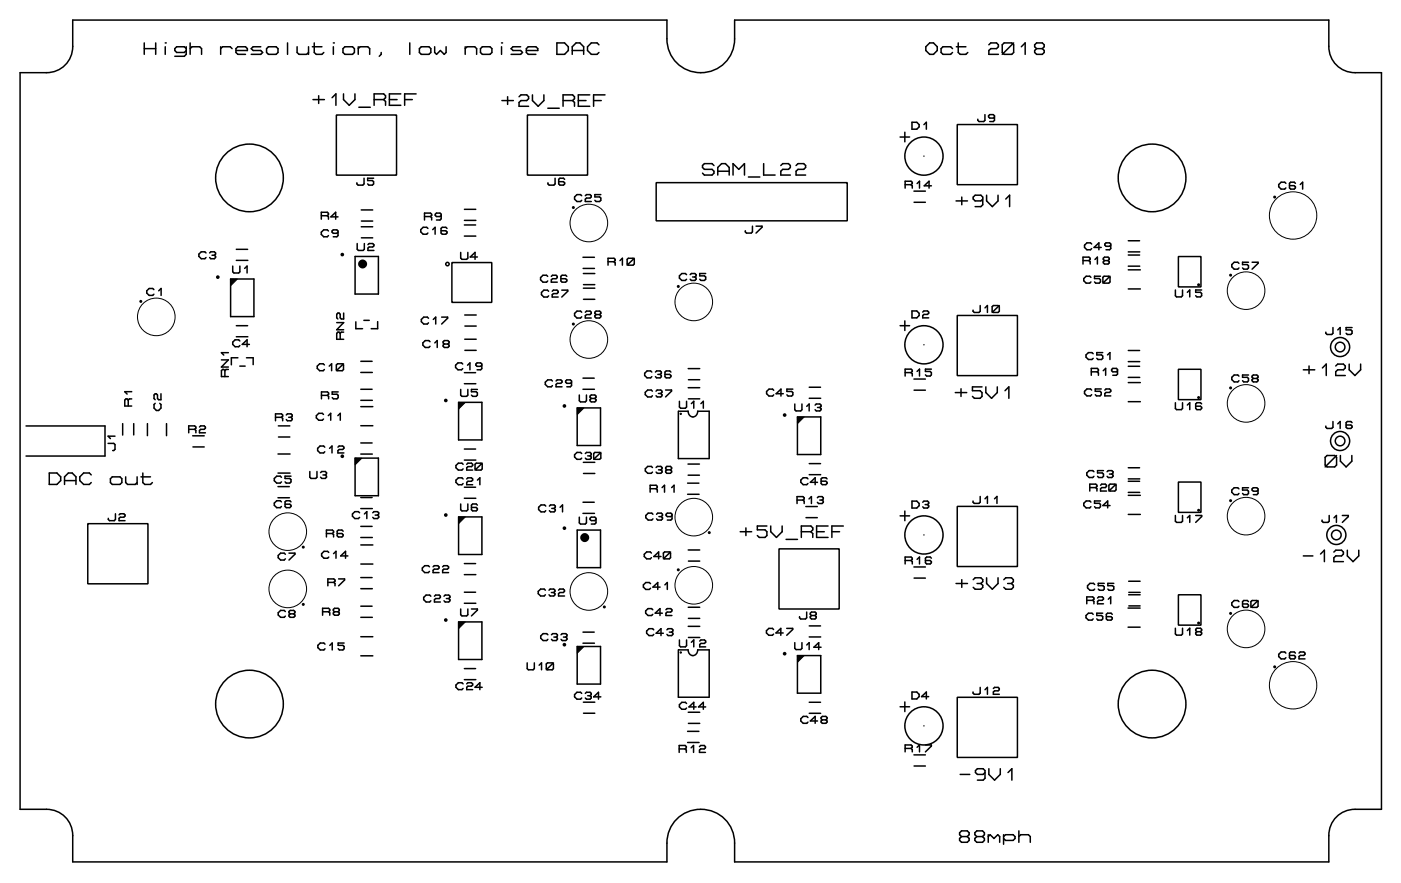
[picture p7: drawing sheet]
<svg xmlns="http://www.w3.org/2000/svg" width="186mm" height="117mm" viewBox="0 0 186 117" stroke-linecap="round" stroke-linejoin="round" font-family="sans-serif">
<g fill="none" stroke="#000" stroke-width=".2">
<path d="M2.7 9.7h3.5a3.5 3.5 0 0 0 3.5-3.5v-3.5h79v2.5a4.5 4.5 0 0 0 4.5 4.5 4.5 4.5 0 0 0 4.5-4.5v-2.5h79v3.5a3.5 3.5 0 0 0 3.5 3.5h3.5v98h-3.5a3.5 3.5 0 0 0-3.5 3.5v3.5h-79v-2.5a4.5 4.5 0 0 0-4.5-4.5 4.5 4.5 0 0 0-4.5 4.5v2.5h-79v-3.5a3.5 3.5 0 0 0-3.5-3.5h-3.5zM19.2 5.7v1.5M19.2 6.5h1.5M20.7 5.7v1.5M22 5.7h.1M22 6.2v1M24.8 6.5l-.3-.3h-1l-.3 .3v.2l.3 .3h1l.3-.3M24.8 6.2v1l-.3 .3h-1.3M25.3 6.5l.2-.3h1l.3 .3v.7M25.3 5.7v1.5M29.3 6.5l.3-.3h1l.3 .3M29.3 6.2v1"/>
<path d="M31.4 6.7h1.5v-.2l-.3-.3h-1l-.2 .3v.5l.2 .2h1M34.7 6.2h-1.1l-.2 .3 .2 .2h1.1l.2 .3-.2 .2h-1.3M35.7 6.2h1l.3 .3v.5l-.3 .2h-1l-.3-.2v-.5zM38.2 5.7v1.5M39.5 6.2v.8l.2 .2h1.1l.2-.2M41 6.2v1M41.5 6.2h1.3M41.6 13.2h1.5M41.8 5.7v1.3l.2 .2h.8l.2-.2M42.4 12.7v1.1M44.1 13l.6-.5v1.5M44.3 5.7h.1"/>
<path d="M44.3 6.2v1M44.7 15.3h8v8h-8zM45.7 12.5v.7l.7 .8 .8-.8v-.7M45.8 6.2h1.1l.2 .3v.5l-.2 .2h-1.1l-.2-.2v-.5zM47.6 6.5l.3-.3h1l.2 .3v.7M47.6 6.2v1M47.7 14.3h1.5M49.7 13.2h1.3M50.7 7v.2l-.3 .3M51 13.2l.3-.2v-.3l-.3-.2h-1.3v1.5M51 13.2l.3 .3v.5M51.8 13.2h1"/>
<path d="M53.3 12.5h-1.5v1.5h1.5M53.8 13.2h1M54.5 5.7v1.5M55.3 12.5h-1.5v1.5M56 6.2h1l.3 .3v.5l-.3 .2h-1l-.2-.2v-.5zM57.8 6.2v.8l.2 .2 .5-.5 .6 .5 .2-.2v-.8M61.8 6.5l.3-.3h1l.3 .3v.7M61.8 6.2v1M64.1 6.2h1l.3 .3v.5l-.3 .2h-1l-.2-.2v-.5zM66.7 5.7h.1M66.7 6.2v1M66.7 13.4h1.5"/>
<path d="M67.5 12.9v1M69 12.9l.3-.3h.7l.3 .3v.2l-.3 .3h-.7l-.3 .2v.5h1.3M69.2 6.2h-1l-.3 .3 .3 .2h1l.3 .3-.3 .2h-1.3M70 6.7h1.5v-.2l-.3-.3h-1l-.2 .3v.5l.2 .2h1M70.1 15.3h8v8h-8zM70.8 12.6v.8l.7 .7 .8-.7v-.8M72.8 14.4h1.5M74 5.7h1.1l.5 .5v.5l-.5 .5h-1.1zM74.9 13.4h1.2M76.1 6.7h1.5M76.1 7.2v-1l.5-.5h.5l.5 .5v1M76.1 13.4l.3-.3v-.2l-.3-.3h-1.2v1.5"/>
<path d="M76.1 13.4l.3 .2v.5M76.9 13.4h1M78.4 12.6h-1.5v1.5h1.5M78.9 13.4h1M79.6 6l-.2-.3h-.8l-.5 .5v.5l.5 .5h.8l.2-.2M80.4 12.6h-1.5v1.5M119.7 18.2h1.2M120.3 17.6v1.3M121.2 16.3h.7l.3 .3v.3l-.3 .3h-.7zM122.8 16.6l.4-.3v.9M123.1 6.2l.5-.5h.5l.5 .5v.5l-.5 .5h-.5l-.5-.5zM126.6 6.5l-.2-.3h-1l-.3 .3v.5l.3 .2h1l.2-.2"/>
<path d="M127.1 6.2h1.3M127.3 16.6h8v8h-8zM127.4 5.7v1.3l.3 .2h.7l.3-.2M130.9 15.2v.8l-.1 .2h-.6l-.2-.2v-.1M131.5 6l.2-.3h.8l.2 .3v.2l-.2 .3h-.8l-.2 .2v.5h1.2M132.2 15.6l-.1 .1h-.5l-.2-.1v-.2l.2-.2h.5l.1 .2v.6l-.1 .2h-.5M133.2 6l.3-.3h1l.3 .3v1l-.3 .2h-1l-.3-.2zM134.8 5.7l-1.6 1.5M135.8 6.2l.5-.5v1.5M137.8 6.5h.8M137.8 6.5l-.2 .2v.3l.2 .2h.8l.2-.2v-.3l-.2-.2M137.8 6.5l-.2-.3v-.2l.2-.3h.8l.2 .3v.2l-.2 .3"/>
<path d="M20.5 38.5l-.2-.1h-.5l-.3 .3v.3l.3 .3h.5l.2-.2M21.1 38.7l.3-.3v.9M27.4 33.6l-.2-.1h-.4l-.4 .3v.3l.4 .3h.4l.2-.1M27.9 33.6l.1-.1h.5l.2 .1v.2l-.2 .2M28.2 34h.3M28.5 34l.2 .1v.2l-.2 .1h-.5l-.1-.1M30.7 37.1h3.1v5h-3.1zM30.9 35.4v.8l.2 .1h.6l.2-.1v-.8M31.4 34.6h1.5M31.4 33.2h1.5M32.5 35.7l.3-.3v.9M42.7 28.7h.8"/>
<path d="M43.5 28.7l.2-.2v-.1l-.2-.2h-.8v1M43.5 28.7l.2 .1v.4M43.7 30.7l-.2-.1h-.5l-.3 .3v.3l.3 .3h.5l.2-.2M44.9 30.9l-.1 .1h-.5l-.2-.1v-.2l.2-.1h.5l.1 .1v.6l-.1 .2h-.5M44.9 28.8h-.9l.6-.6v1M47.2 34.1h3.1v5h-3.1zM47.5 32.4v.8l.1 .1h.7l.1-.1v-.8M48 30.2h1.5M48 27.9h1.5M48 31.6h1.5M48 29.4h1.5M48.4 23.7v.8l-.2 .1h-.6l-.2-.1v-.2"/>
<path d="M48.9 32.5l.2-.1h.4l.2 .1v.2l-.2 .2h-.4l-.2 .1v.3h.8M49.7 23.7h-.8v.3h.6l.2 .2v.3l-.2 .1h-.5l-.1-.1M56.4 28.8h.8M56.9 30.4l-.2-.2h-.4l-.4 .3v.3l.4 .4h.4l.2-.2M57.2 28.8l.2-.1v-.2l-.2-.2h-.8v1M57.2 28.8l.2 .2v.3M57.5 30.5l.3-.3v1M58.7 28.7l-.2 .1h-.5l-.1-.1v-.2l.1-.2h.5l.2 .2v.6l-.2 .2h-.5M59.4 30.4l-.1-.2h-.5l-.2 .2v.6l.2 .2h.5l.1-.2v-.2l-.1-.1h-.7M60.1 34.9h5.3v5.3h-5.3zM61.2 33.6v.7l.2 .2h.6l.2-.2v-.7M61.7 31.4h1.6"/>
<path d="M61.7 29.9h1.5M61.7 29.3h1.6M61.7 27.8h1.5M63.5 34.2h-1l.7-.6v.9M72.8 36.8l-.1-.2h-.5l-.3 .3v.3l.3 .3h.5l.1-.1M72.9 38.7l-.1-.1h-.5l-.3 .3v.3l.3 .3h.5l.1-.1M73.3 36.8l.2-.2h.4l.2 .2v.1l-.2 .2h-.4l-.2 .1v.3h.8M73.4 38.7l.2-.1h.4l.2 .1v.2l-.2 .2h-.4l-.2 .1v.3h.8M73.8 23.7v.8l-.2 .1h-.6l-.2-.1v-.2M74.7 38.6h.8v.1l-.8 .8M75.1 23.9l-.2-.2h-.5l-.1 .2v.6l.1 .1h.5l.2-.1v-.2l-.2-.1h-.6M75.4 36.8l-.2-.2h-.5l-.1 .2v.6l.1 .1h.5l.2-.1v-.2l-.2-.1h-.6"/>
<path d="M77.3 26l-.1-.1h-.5l-.3 .3v.3l.3 .3h.5l.1-.2M77.5 34.2h1.5M77.5 35.7h1.5M77.6 36.4h1.5M77.6 38.3h1.5M77.6 37.9h1.5M77.6 39.8h1.5M77.8 26l.2-.1h.4l.2 .1v.2l-.2 .1h-.4l-.2 .2v.3h.8M79.9 25.9h-.8v.3h.6l.2 .1v.3l-.2 .2h-.5l-.1-.2M80.8 34.8h.8M81.6 34.8l.2-.1v-.2l-.2-.1h-.8v.9M81.6 34.8l.2 .2v.3"/>
<path d="M82.4 34.7l.3-.3v.9M83.4 34.5l.1-.1h.7l.1 .1v.6l-.1 .2h-.7l-.1-.2zM84.3 34.4l-.9 .9M87.2 24.3h25.4v5.1h-25.4zM91.3 36.5l-.2-.1h-.5l-.3 .3v.3l.3 .3h.5l.2-.2M91.8 36.5l.1-.1h.5l.1 .1v.2l-.1 .1M92.1 36.8h.3M92.4 36.8l.1 .2v.1l-.1 .2h-.5l-.1-.2M93.8 36.4h-.8v.3h.7l.1 .1v.3l-.1 .2h-.5l-.2-.2M94.9 22l-.2-.2h-1.1l-.2 .2v.3l.2 .2h1.1l.2 .3v.2l-.2 .3h-1.1l-.2-.3M95.4 23.3v-1l.5-.5h.5l.5 .5v1M95.4 22.8h1.5"/>
<path d="M97.5 23.3v-1.5l.7 .7 .8-.7v1.5M99.5 23.5h1.5M100 30.1v.7l-.1 .2h-.7l-.1-.2v-.1M100.5 30.1h.8v.1l-.8 .8M101.5 21.8v1.5h1.5M103.8 22l.3-.2h.7l.3 .2v.3l-.3 .2h-.7l-.3 .3v.5h1.3M105.8 22l.3-.2h.8l.2 .2v.3l-.2 .2h-.8l-.3 .3v.5h1.3M120.3 24.6h.8M121.1 24.6l.2-.2v-.1l-.2-.2h-.8v.9M121.1 24.6l.2 .1v.3M121.5 25.4h1.5M121.5 26.9h1.5"/>
<path d="M121.9 24.4l.3-.3v.9M122.8 20.8h.1M123.8 24.7h-.9l.6-.6v.9M127.1 26.7h1.5M127.9 26.2v1M130.7 26.5l-.3 .2h-.8l-.2-.2v-.3l.2-.2h.8l.3 .2v1l-.3 .3h-.8M131.2 26v.7l.7 .8 .8-.8v-.7M133.7 26.5l.5-.5v1.5M144 34.7h.8M144.8 34.7l.1-.2v-.1l-.1-.2h-.8v.9M144.8 34.7l.1 .1v.3M145 36.9l-.1-.2h-.5l-.3 .4v.3l.3 .3h.5l.1-.2"/>
<path d="M145.1 32.5l-.1-.2h-.5l-.3 .3v.3l.3 .3h.5l.1-.1M145.6 34.5l.3-.3v.9M146.3 36.7h-.8v.4h.6l.2 .1v.3l-.2 .2h-.4l-.2-.2M146.4 32.9h-.9l.6-.6v.9M146.6 36.9l.2-.2h.6l.2 .2v.6l-.2 .2h-.6l-.2-.2zM146.8 34.7l-.1-.2v-.1l.1-.2h.5l.2 .2v.1l-.2 .2M146.8 34.7h.5M146.8 34.7l-.1 .1v.2l.1 .1h.5l.2-.1v-.2l-.2-.1M147.6 36.7l-1 1M147.7 32.6l-.2 .2h-.5l-.1-.2v-.1l.1-.2h.5l.2 .2v.6l-.2 .1h-.5M150 33.5h1.5M150 38.4h1.6"/>
<path d="M150 35.9h1.6M150 35.4h1.5M150 33.9h1.5M150 32h1.5M156.3 38.6v.7l.1 .2h.7l.1-.2v-.7M156.7 34.1h3v4.1h-3zM157.9 38.9l.3-.3v.9M159.8 38.6h-.8v.3h.6l.2 .1v.3l-.2 .2h-.5l-.1-.2M164.7 35l-.1-.1h-.5l-.3 .3v.3l.3 .3h.5l.1-.2M166 34.9h-.8v.3h.6l.2 .1v.3l-.2 .2h-.4l-.2-.2M166.5 34.9h.8v.1l-.8 .8M171 24.4l-.2-.2h-.5l-.3 .3v.3l.3 .4h.5l.2-.2"/>
<path d="M172.2 24.4l-.1-.2h-.5l-.2 .2v.6l.2 .2h.5l.1-.2v-.2l-.1-.1h-.7M172.9 24.5l.3-.3v1M3.5 56.7h10.5v4h-10.5M14.4 59h.7l.2 .1v.7l-.2 .1h-.1M15.3 58h-.9l.3 .3M16.3 56.4v1.5M17 53.2l-.1-.1h-.2l-.1 .1v.8h.9M17 53.2v.8M17.5 52.1h-.9l.3 .3M17.5 53.1h-.3l-.2 .1M17.8 56.4v1.5M19.6 56.4v1.6"/>
<path d="M20.6 53.7l-.1 .1v.5l.3 .3h.3l.3-.3v-.5l-.2-.1M21.4 52.4v.8h-.3l-.2-.2v-.5l-.1-.1h-.2l-.1 .1v.5l.1 .2M22.1 56.4v1.6M25.1 57.1h.8M25.6 58h1.5M25.6 59.5h1.5M25.9 57.1l.1-.1v-.2l-.1-.1h-.8v.9M25.9 57.1l.1 .2v.3M26.5 56.8l.2-.1h.4l.2 .1v.2l-.2 .1h-.4l-.2 .2v.3h.8M29.4 47.9h1l-1 .9h1M29.9 49.3l-.2-.2h-.1l-.2 .2v.8h1M29.9 49.3v.8"/>
<path d="M30.4 49.1h-.4l-.1 .2M30.4 46.9h-1l.3 .3M31.4 44.8h1.5M31.4 43.3h1.5M31.6 47.6h-.8v.9M31.9 48.7h.7M31.9 45.4l-.2-.2h-.4l-.4 .3v.3l.4 .3h.4l.2-.1M32.8 47.6h.9v.9M33.2 45.8h-1l.6-.6v.9M36.6 55.5h.8M37 56.7h1.5M37 58.1h1.5"/>
<path d="M37.4 55.5l.2-.1v-.2l-.2-.1h-.8v.9M37.4 55.5l.2 .2v.3M38.1 55.2l.1-.1h.5l.1 .1v.2l-.1 .1M38.4 55.5h.3M38.7 55.5l.1 .2v.1l-.1 .2h-.5l-.1-.2M42.7 52.6h.8M43 55.1l-.2-.1h-.4l-.3 .3v.3l.3 .3h.4l.2-.2M43.1 48.5l-.1-.1h-.5l-.3 .3v.3l.3 .3h.5l.1-.1M43.2 59.5l-.2-.2h-.5l-.3 .3v.3l.3 .4h.5l.2-.2M43.5 52.6l.2-.2v-.1l-.2-.2h-.8v1M43.5 52.6l.2 .1v.4M43.6 55.3l.4-.3v.9"/>
<path d="M43.8 48.7l.3-.3v.9M43.8 59.6l.3-.3v1M44.7 48.5l.2-.1h.6l.2 .1v.7l-.2 .1h-.6l-.2-.1zM44.8 42.9h.9l-.9 1h.9M44.9 55.3l.3-.3v.9M44.9 59.5l.2-.2h.5l.1 .2v.1l-.1 .2h-.5l-.2 .1v.4h.8M45 52.1h-.8v.3h.6l.2 .2v.3l-.2 .2h-.5l-.1-.2M45.2 44.3v.8M45.2 44.3l-.1-.1h-.2l-.1 .1v.8h.9M45.7 48.4l-1 .9M45.7 41.6v.8h-.3l-.2-.1v-.5l-.1-.2h-.2l-.1 .2v.5l.1 .1M45.7 44.2h-.3l-.2 .1"/>
<path d="M47.3 42.8v.9h.9M48 58.9h1.5M48 53.3h1.5M48 51.8h1.5M48 56.6h1.6M48 54.1h1.6M48 49.5h1.5M48 48.1h1.5M48.4 42.6h.7M50.2 42.8v.9h-.9M57 42.3l-.2-.1h-.5l-.3 .3v.3l.3 .3h.5l.2-.2M57.2 45.5l-.2-.2h-.5l-.3 .3v.3l.3 .3h.5l.2-.1"/>
<path d="M57.6 42.5l.3-.3v.9M57.8 45.6l.3-.3v.9M58.7 42.2h.8v.1l-.8 .8M59.1 45.8l-.2-.2v-.1l.2-.2h.4l.2 .2v.1l-.2 .2M59.1 45.8l-.2 .1v.2l.2 .1h.4l.2-.1v-.2l-.2-.1M59.1 45.8h.4M61 53.5h3.1v5h-3.1zM61.2 51.8v.8l.2 .1h.6l.2-.1v-.8M61.5 48.4l-.1-.1h-.5l-.3 .3v.3l.3 .3h.5l.1-.2M61.7 51h1.6M61.7 49.6h1.5M61.7 59.7h1.5"/>
<path d="M61.8 41.9h1.5M61.8 45.1h1.5M61.8 43.4h1.5M61.8 46.6h1.5M62.2 48.6l.3-.3v.9M63.5 51.8h-.8v.3h.6l.2 .2v.3l-.2 .1h-.5l-.1-.1M64.1 48.6l-.2 .1h-.5l-.1-.1v-.2l.1-.1h.5l.2 .1v.6l-.2 .2h-.5M73.4 50.7l-.1-.2h-.5l-.3 .3v.3l.3 .4h.5l.1-.2M73.9 50.7l.2-.2h.5l.1 .2v.1l-.1 .2h-.5l-.2 .1v.4h.8M76 50.8l-.2 .2h-.4l-.2-.2v-.1l.2-.2h.4l.2 .2v.6l-.2 .2h-.4M76.7 54.3h3.1v5h-3.1zM77 52.5v.8l.2 .2h.6l.2-.2v-.8"/>
<path d="M77.3 41.5l-.1-.1h-.5l-.3 .3v.3l.3 .3h.5l.1-.2M77.5 51.8h1.5M77.5 50.3h1.5M77.8 41.5l.2-.1h.4l.2 .1v.2l-.2 .1h-.4l-.2 .2v.3h.8M78.6 53l-.2 .2v.1l.2 .2h.5l.1-.2v-.1l-.1-.2M78.6 53l-.2-.1v-.2l.2-.2h.5l.1 .2v.2l-.1 .1M78.6 53h.5M79.2 41.8l-.1 .2v.1l.1 .2h.5l.2-.2v-.1l-.2-.2M79.2 41.8l-.1-.1v-.2l.1-.1h.5l.2 .1v.2l-.2 .1M79.2 41.8h.5M86.7 49.5l-.2-.2h-.5l-.3 .4v.3l.3 .3h.5l.2-.2M86.7 52l-.1-.1h-.5l-.3 .3v.3l.3 .3h.5l.1-.2"/>
<path d="M87.1 49.5l.2-.2h.5l.1 .2v.2l-.1 .1M87.2 52l.2-.1h.4l.2 .1v.2l-.2 .1M87.5 49.8h.3M87.5 52.3h.3M87.8 49.8l.1 .2v.1l-.1 .2h-.5l-.2-.2M87.8 52.3l.2 .2v.1l-.2 .2h-.4l-.2-.2M88.5 51.9h.8v.1l-.8 .8M89.2 49.5l-.2-.2h-.4l-.2 .2v.6l.2 .2h.4l.2-.2v-.1l-.2-.2h-.6M90.2 54.7v6.3h4.1M90.2 54.7h1.3a.65 .65 0 0 0 .6 .8 .65 .65 0 0 0 .7-.8h1.5v6.3M90.3 53.4v.7l.2 .2h.6l.2-.2v-.7M91.5 51.6h1.5"/>
<path d="M91.5 49h1.5M91.5 53.1h1.5M91.5 50.5h1.5M91.9 53.7l.3-.3v.9M93.2 53.7l.3-.3v.9M102.9 51.9l-.2-.1h-.5l-.3 .3v.3l.3 .3h.5l.2-.2M104.1 52.4h-.9l.6-.6v.9M105.4 51.8h-.8v.3h.6l.2 .1v.3l-.2 .2h-.4l-.2-.2M105.7 53.7v.8l.1 .2h.7l.1-.2v-.8M106 55.5h3.1v5h-3.1zM107.3 54.1l.3-.4v1M107.6 53h1.5"/>
<path d="M107.6 51.5h1.5M108.4 53.9l.1-.2h.5l.2 .2v.2l-.2 .1M108.7 54.2h.3M109 54.2l.2 .2v.1l-.2 .2h-.5l-.1-.2M119.7 43.3h1.2M120.3 42.7v1.3M120.3 49.6h.8M121.1 49.6l.2-.2v-.1l-.2-.2h-.8v.9M121.1 49.6l.2 .1v.3M121.2 41.4h.7l.3 .3v.3l-.3 .3h-.7zM121.5 50.4h1.5M121.5 51.9h1.5"/>
<path d="M121.9 49.4l.3-.3v.9M122.7 41.5l.1-.1h.5l.2 .1v.2l-.2 .1h-.5l-.1 .2v.3h.8M122.8 45.9h.1M123.8 49.1h-.8v.3h.7l.1 .2v.3l-.1 .1h-.5l-.2-.1M127 52.2h1.5M127.3 42h8v8h-8zM127.8 51.7v1M130.3 40.6v.8l-.1 .2h-.7l-.1-.2v-.1M130.6 51.5h-1.3v.5h1l.3 .2v.5l-.3 .3h-.8l-.2-.3M131 41l.3-.4v1M131.1 51.5v.7l.7 .8 .8-.8v-.7M131.9 40.8l.2-.2h.6l.2 .2v.6l-.2 .2h-.6l-.2-.2z"/>
<path d="M132.9 40.6l-1 1M133.6 52l.5-.5v1.5M145.1 49.5h.8M145.1 51.9l-.1-.2h-.5l-.3 .4v.3l.3 .3h.5l.1-.2M145.3 47.1l-.1-.2h-.5l-.3 .3v.3l.3 .3h.5l.1-.1M145.9 49.5l.1-.2v-.1l-.1-.2h-.8v.9M145.9 49.5l.1 .1v.3M146.4 51.7h-.8v.4h.6l.2 .1v.3l-.2 .2h-.4l-.2-.2M146.6 46.9h-.8v.3h.6l.2 .2v.3l-.2 .1h-.4l-.2-.1M146.7 49.3l.3-.3v.9M146.9 51.9l.1-.2h.5l.2 .2v.2l-.2 .1h-.5l-.1 .2v.3h.8M147.2 47.2l.4-.3v.9"/>
<path d="M148.6 49.3l-.2 .2h-.5l-.1-.2v-.1l.1-.2h.5l.2 .2v.6l-.2 .1h-.5M150 48.7h1.5M150 53.4h1.6M150 50.9h1.6M150 50.2h1.5M150 48.1h1.5M150 46.6h1.5M156.3 53.6v.7l.1 .2h.7l.1-.2v-.7M156.7 49.1h3v4.1h-3zM157.9 53.9l.3-.3v.9M159.8 53.7l-.2-.1h-.5l-.1 .1v.6l.1 .2h.5l.2-.2v-.1l-.2-.2h-.6M164.7 50l-.1-.1h-.5l-.3 .3v.3l.3 .3h.5l.1-.2"/>
<path d="M166 49.9h-.8v.3h.6l.2 .1v.3l-.2 .2h-.4l-.2-.2M166.6 50.3l-.1-.1v-.2l.1-.1h.5l.2 .1v.2l-.2 .1M166.6 50.3l-.1 .2v.1l.1 .2h.5l.2-.2v-.1l-.2-.2M166.6 50.3h.5M173.3 49.2h1.5M174 48.7v1M175.8 48.9l.5-.5v1.6M177.2 43.6v.7l-.1 .2h-.7l-.1-.2v-.1M177.2 56.1v.7l-.1 .2h-.7l-.1-.2v-.1M177.6 48.7l.2-.3h.8l.3 .3v.2l-.3 .3h-.8l-.2 .2v.6h1.3M177.9 56.4l.3-.3v.9M177.9 43.9l.3-.3v.9"/>
<path d="M179.4 48.4v.8l.7 .8 .8-.8v-.8M179.8 56.2l-.2-.1h-.5l-.1 .1v.6l.1 .2h.5l.2-.2v-.1l-.2-.2h-.6M179.8 43.6h-.8v.3h.6l.2 .1v.3l-.2 .2h-.5l-.1-.2M6.5 62.9h1.1l.5 .5v.5l-.5 .5h-1.1zM8.6 64.4v-1l.5-.5h.5l.5 .5v1M8.6 63.9h1.5M11.7 69.7h8v8h-8zM12.1 63.2l-.2-.3h-.8l-.5 .5v.5l.5 .5h.8l.2-.2M14.7 63.7l.2-.3h1l.3 .3v.5l-.3 .2h-1l-.2-.2zM15.3 68.3v.8l-.1 .2h-.6l-.2-.2v-.1M15.8 68.5l.2-.2h.5l.1 .2v.2l-.1 .1h-.5l-.2 .2v.3h.8M16.7 63.4v.8l.3 .2h1l.2-.2"/>
<path d="M18.2 63.4v1M18.7 63.4h1.3M19 62.9v1.3l.2 .2h.8l.3-.2M37 60.4h1.6M37 66.2h1.5M37 64.7h1.5M37 62.9h1.6M37.4 66.8l-.1-.2h-.5l-.3 .3v.3l.3 .3h.5l.1-.1M37.4 63.5l-.1-.2h-.5l-.3 .4v.3l.3 .3h.5l.1-.2M37.9 73.7l-.1-.1h-.5l-.3 .3v.3l.3 .3h.5l.1-.2M38.4 73.6h.8v.1l-.8 .8M38.7 63.3h-.8v.4h.6l.2 .1v.3l-.2 .2h-.4l-.2-.2"/>
<path d="M38.7 66.8l-.2-.2h-.4l-.2 .2v.6l.2 .1h.4l.2-.1v-.2l-.2-.1h-.6M41.2 62.7v.8l.1 .1h.7l.1-.1v-.8M42.6 62.9l.2-.2h.4l.2 .2v.1l-.2 .2M42.9 63.2h.3M43.2 63.2l.2 .1v.2l-.2 .1h-.4l-.2-.1M43.4 71h.8M43.6 77.5h.8M43.7 73.5l-.2-.2h-.4l-.3 .4v.3l.3 .3h.4l.2-.2M44.2 71l.1-.2v-.1l-.1-.2h-.8v.9M44.2 71l.1 .1v.3M44.3 73.7l.4-.4v1M44.4 77.5l.1-.2v-.1l-.1-.2h-.8v.9"/>
<path d="M44.4 77.5l.1 .1v.3M45 77h.8v.2l-.8 .7M45.6 70.7l-.1-.2h-.5l-.2 .2v.6l.2 .1h.5l.1-.1v-.2l-.1-.1h-.7M46.2 74h-.9l.6-.7v1M47.2 60.9h3.1v5h-3.1zM47.8 68.2l-.2-.1h-.4l-.3 .3v.3l.3 .3h.4l.2-.2M48 60.4h1.5M48 67.7h1.5M48 66.2h1.5M48 71.5h1.5M48 70h1.5M48 75h1.6"/>
<path d="M48 72.5h1.6M48 78.3h1.5M48 76.8h1.5M48.4 68.4l.4-.3v.9M49.6 68.2l.1-.1h.5l.1 .1v.2l-.1 .1M49.9 68.5h.3M50.2 68.5l.1 .2v.1l-.1 .2h-.5l-.1-.2M57.1 75.4l-.2-.1h-.4l-.4 .3v.3l.4 .3h.4l.2-.2M57.3 79.3l-.2-.1h-.5l-.3 .3v.3l.3 .3h.5l.2-.2M57.6 75.4l.1-.1h.5l.2 .1v.2l-.2 .1h-.5l-.1 .2v.3h.8M57.8 79.3l.1-.1h.5l.1 .1v.2l-.1 .1h-.5l-.1 .2v.3h.7M58.8 75.4l.2-.1h.5l.1 .1v.2l-.1 .1h-.5l-.2 .2v.3h.8"/>
<path d="M59 79.3l.2-.1h.5l.1 .1v.2l-.1 .1M59.3 79.6h.4M59.7 79.6l.1 .2v.1l-.1 .2h-.5l-.2-.2M61 68.8h3.1v5h-3.1zM61.2 67v.8l.2 .2h.6l.2-.2v-.8M61.6 63.7l-.2-.1h-.5l-.3 .3v.3l.3 .3h.5l.2-.2M61.6 61.8l-.2-.2h-.5l-.3 .3v.3l.3 .3h.5l.2-.1M61.7 66.3h1.6M61.7 64.8h1.5M61.7 78.8h1.5M61.7 76.4h1.6M61.7 75h1.5"/>
<path d="M61.7 61.2h1.6M62 63.7l.2-.1h.5l.1 .1v.2l-.1 .1h-.5l-.2 .2v.3h.8M62 61.8l.2-.2h.5l.1 .2v.1l-.1 .2h-.5l-.2 .1v.3h.8M63.2 61.8l.1-.2h.6l.2 .2v.6l-.2 .1h-.6l-.1-.1zM63.5 67.2l-.2-.2h-.5l-.1 .2v.6l.1 .2h.5l.2-.2v-.1l-.2-.2h-.6M63.5 63.9l.3-.3v.9M64.1 61.6l-.9 .9M72.5 78.5l-.2-.1h-.4l-.3 .3v.3l.3 .3h.4l.2-.2M72.6 67.3l-.2-.1h-.5l-.3 .3v.3l.3 .3h.5l.2-.2M73 78.5l.1-.1h.5l.2 .1v.2l-.2 .1M73 67.3l.2-.1h.5l.1 .1v.2l-.1 .1M73.3 78.8h.3"/>
<path d="M73.4 67.6h.3M73.6 78.8l.2 .2v.1l-.2 .2h-.5l-.1-.2M73.7 67.6l.1 .2v.1l-.1 .2h-.5l-.2-.2M74.3 78.5l.1-.1h.5l.1 .1v.2l-.1 .1h-.5l-.1 .2v.3h.7M74.5 67.5l.3-.3v.9M76.7 70.5h3.1v5h-3.1zM77 68.8v.8l.2 .1h.6l.2-.1v-.8M77.3 60.3l-.1-.1h-.5l-.3 .3v.3l.3 .3h.5l.1-.2M77.5 68.3h1.5M77.5 66.8h1.5M77.6 61.5h1.5M77.6 63h1.5"/>
<path d="M77.8 60.3l.2-.1h.4l.2 .1v.2l-.2 .1M78.1 60.6h.3M78.4 60.6l.2 .2v.1l-.2 .2h-.4l-.2-.2M78.9 60.3l.2-.1h.6l.2 .1v.6l-.2 .2h-.6l-.2-.2zM79.2 69.1l-.1 .2h-.5l-.2-.2v-.2l.2-.1h.5l.1 .1v.7l-.1 .1h-.5M79.9 60.2l-1 .9M86.4 65h.8M86.5 77.6l-.2-.1h-.4l-.4 .3v.3l.4 .3h.4l.2-.1M86.6 73.6l-.2-.2h-.4l-.3 .3v.3l.3 .3h.4l.2-.1M86.7 62.2l-.1-.2h-.5l-.3 .4v.3l.3 .3h.5l.1-.2M86.8 68.4l-.2-.1h-.4l-.3 .3v.3l.3 .3h.4l.2-.2M87.2 62.2l.2-.2h.5l.1 .2v.2l-.1 .1"/>
<path d="M87.2 65l.2-.1v-.2l-.2-.1h-.8v.9M87.2 65l.2 .2v.3M87.3 68.4l.1-.1h.5l.2 .1v.2l-.2 .1M87.5 62.5h.4M87.6 68.7h.3M87.8 78.1h-1l.6-.6v.9M87.9 62.5l.1 .2v.1l-.1 .2h-.5l-.2-.2M87.9 74h-1l.7-.6v.9M87.9 68.7l.2 .2v.1l-.2 .2h-.5l-.1-.2M88 64.9l.3-.3v.9M88.2 73.6l.2-.2h.6l.1 .2v.6l-.1 .1h-.6l-.2-.1zM88.4 77.8l.3-.3v.9"/>
<path d="M88.7 62.5l-.2-.1v-.2l.2-.2h.4l.2 .2v.2l-.2 .1M88.7 62.5l-.2 .2v.1l.2 .2h.4l.2-.2v-.1l-.2-.2M88.7 62.5h.4M89.1 73.4l-.9 .9M89.3 64.9l.3-.3v.9M89.3 68.6l-.1 .1h-.5l-.1-.1v-.2l.1-.1h.5l.1 .1v.6l-.1 .2h-.5M91.4 64.3h1.5M91.4 65.8h1.5M91.5 61.7h1.5M91.5 63.2h1.5M91.5 73.2h1.5M91.5 74.6h1.5"/>
<path d="M98.4 70.7h1.5M99.2 70.2v1M102 70h-1.3v.5h1l.3 .2v.5l-.3 .3h-.8l-.2-.3M102.5 70v.7l.7 .8 .8-.8v-.7M103.6 73h8v8h-8zM104.5 71.8h1.5M106 66.5h.8M106.5 70.7h1.3M106.8 66.5l.1-.1v-.2l-.1-.1h-.8v.9M106.8 66.5l.1 .2v.3M107.1 67.4h1.6M107.2 68.9h1.5"/>
<path d="M107.4 63.7l-.1-.1h-.5l-.3 .3v.3l.3 .3h.5l.1-.2M107.6 66.4l.3-.3v.9M107.6 63.1h1.5M107.6 61.7h1.5M107.8 70.7l.3-.2v-.3l-.3-.2h-1.3v1.5M107.8 70.7l.3 .3v.5M108.6 70.7h1M108.7 66.2l.1-.1h.5l.2 .1v.2l-.2 .1M108.7 64.2h-1l.7-.6v.9M109 66.5h.3M109.3 66.5l.2 .2v.1l-.2 .2h-.5l-.1-.2M110 63.7l-.2-.1h-.5l-.1 .1v.6l.1 .2h.5l.2-.2v-.1l-.2-.2h-.6"/>
<path d="M110.1 70h-1.5v1.5h1.5M110.6 70.7h1M112.1 70h-1.5v1.5M119.7 68.6h1.2M120.3 68v1.3M120.3 74.6h.8M121.1 74.6l.2-.2v-.1l-.2-.2h-.8v.9M121.1 74.6l.2 .1v.3M121.2 66.7h.7l.3 .3v.3l-.3 .3h-.7zM121.5 75.4h1.5M121.5 76.9h1.5M121.9 74.4l.3-.3v.9"/>
<path d="M122.7 66.8l.1-.1h.5l.2 .1v.2l-.2 .1M122.8 71.2h.1M123 67.1h.3M123.3 67.1l.2 .2v.1l-.2 .2h-.5l-.1-.2M123.8 74.3l-.1-.2h-.5l-.2 .2v.6l.2 .1h.5l.1-.1v-.2l-.1-.1h-.7M127.1 77.6h1.5M127.3 67.4h8v8h-8zM127.9 77.1v1M129.4 77.1l.2-.2h.8l.3 .2v.3l-.3 .2M129.9 77.6h.5M130.3 66v.8l-.1 .2h-.7l-.1-.2v-.1M130.4 77.6l.3 .3v.2l-.3 .3h-.8l-.2-.3"/>
<path d="M131 66.4l.3-.4v1M131.2 76.9v.7l.7 .8 .8-.8v-.7M132.2 66.4l.3-.4v1M133.5 77.1l.2-.2h.8l.2 .2v.3l-.2 .2M134 77.6h.5M134.5 77.6l.2 .3v.2l-.2 .3h-.8l-.2-.3M144.5 79.9h.8M144.9 64.9h.8M145 66.8l-.1-.2h-.5l-.3 .4v.3l.3 .3h.5l.1-.2M145.3 79.9l.1-.2v-.1l-.1-.2h-.8v.9M145.3 79.9l.1 .1v.3M145.4 62.8l-.1-.2h-.5l-.3 .3v.3l.3 .3h.5l.1-.1"/>
<path d="M145.5 77.8l-.1-.2h-.5l-.3 .3v.3l.3 .3h.5l.1-.1M145.7 64.9l.1-.2v-.1l-.1-.2h-.8v.9M145.7 64.9l.1 .1v.3M145.9 79.6l.2-.2h.4l.2 .2v.1l-.2 .2h-.4l-.2 .1v.3h.8M146.3 66.6h-.8v.4h.6l.2 .1v.3l-.2 .2h-.4l-.2-.2M146.3 64.6l.2-.2h.4l.2 .2v.1l-.2 .2h-.4l-.2 .1v.3h.8M146.7 62.6h-.8v.3h.6l.2 .2v.3l-.2 .1h-.4l-.2-.1M146.8 77.6h-.8v.3h.6l.2 .2v.3l-.2 .1h-.4l-.2-.1M147.2 62.8l.1-.2h.5l.2 .2v.1l-.2 .2M147.3 79.7l.4-.3v.9M147.4 64.6l.2-.2h.6l.2 .2v.6l-.2 .1h-.6l-.2-.1zM147.5 63.1h.3"/>
<path d="M147.6 67.3h-1l.7-.7v1M147.8 63.1l.2 .1v.2l-.2 .1h-.5l-.1-.1M148.1 77.6h-.8v.3h.6l.2 .2v.3l-.2 .1h-.5l-.1-.1M148.4 64.4l-1 .9M150 64h1.5M150 68.4h1.6M150 65.9h1.6M150 65.5h1.5M150 63.7h1.5M150 62.2h1.5M150.1 79.1h1.5M150.1 77.3h1.5"/>
<path d="M150.1 78.8h1.5M156.3 68.6v.7l.1 .2h.7l.1-.2v-.7M156.7 64.1h3v4.1h-3zM156.7 79.1h3v4.1h-3zM157.9 68.9l.3-.3v.9M159 68.6h.8v.1l-.8 .8M164.7 65l-.1-.1h-.5l-.3 .3v.3l.3 .3h.5l.1-.2M166 64.9h-.8v.3h.6l.2 .1v.3l-.2 .2h-.4l-.2-.2M167.3 65.2l-.2 .1h-.5l-.1-.1v-.2l.1-.1h.5l.2 .1v.6l-.2 .2h-.5M167.3 79.9l-1 .9M173.3 74h1.2M175.6 73.7l.5-.5v1.5"/>
<path d="M176.2 60.8l.2-.2h1l.3 .2v1.1l-.3 .2h-1l-.2-.2zM176.7 68.6v.7l-.1 .2h-.7l-.1-.2v-.1M177.3 73.4l.3-.2h.8l.2 .2v.3l-.2 .3h-.8l-.3 .2v.5h1.3M177.4 68.9l.3-.3v.9M177.7 60.6l-1.5 1.5M178.2 60.6v.8l.8 .7 .7-.7v-.8M178.5 68.6h.8v.1l-.8 .8M179.1 73.2v.8l.8 .7 .7-.7v-.8M37.9 81.4l-.1-.2h-.5l-.3 .3v.3l.3 .3h.5l.1-.1M38.6 81.7l-.2 .1v.2l.2 .1h.4l.2-.1v-.2l-.2-.1M38.6 81.7l-.2-.2v-.1l.2-.2h.4l.2 .2v.1l-.2 .2M38.6 81.7h.4"/>
<path d="M42.9 81.4h.8M43.2 85.7l-.2-.2h-.4l-.3 .4v.3l.3 .3h.4l.2-.2M43.7 81.4l.1-.2v-.1l-.1-.2h-.8v.9M43.7 81.4l.1 .1v.3M43.8 85.9l.4-.4v1M44.5 81.4l-.2-.2v-.1l.2-.2h.4l.2 .2v.1l-.2 .2M44.5 81.4l-.2 .1v.2l.2 .1h.4l.2-.1v-.2l-.2-.1M44.5 81.4h.4M45.7 85.5h-.7v.4h.6l.1 .1v.3l-.1 .2h-.5l-.1-.2M48 82.1h1.5M48 80.6h1.5M48 87.2h1.6"/>
<path d="M48 84.7h1.6M61 82.7h3.1v5h-3.1zM61.2 81v.8l.2 .1h.6l.2-.1v-.8M61.6 91l-.2-.2h-.5l-.3 .3v.3l.3 .3h.5l.2-.1M61.7 80.3h1.6M61.7 90.4h1.6M61.7 88.9h1.5M62 91l.2-.2h.5l.1 .2v.1l-.1 .2h-.5l-.2 .1v.3h.8M62.7 81h.8v.2l-.8 .7M64.1 91.4h-.9l.6-.6v.9M70.1 88.2v.7l.1 .2h.7l.1-.2v-.7M71.7 88.5l.3-.3v.9"/>
<path d="M72.6 88.3l.2-.1h.6l.2 .1v.6l-.2 .2h-.6l-.2-.2zM72.8 84.4l-.1-.1h-.5l-.3 .3v.3l.3 .3h.5l.1-.1M73.3 84.4l.2-.1h.4l.2 .1v.2l-.2 .2M73.6 88.2l-1 .9M73.6 84.8h.3M73.9 84.8l.2 .1v.2l-.2 .1h-.4l-.2-.1M74.6 84.4l.1-.1h.5l.2 .1v.2l-.2 .2M74.9 84.8h.3M75.2 84.8l.2 .1v.2l-.2 .1h-.5l-.1-.1M76.7 86h3.1v5h-3.1zM77.3 92.2l-.1-.1h-.5l-.3 .3v.3l.3 .3h.5l.1-.1M77.5 85.6h1.5"/>
<path d="M77.5 84.1h1.5M77.6 93.4h1.5M77.6 94.9h1.5M77.8 92.2l.2-.1h.4l.2 .1v.2l-.2 .2M78.1 92.6h.3M78.4 92.6l.2 .1v.2l-.2 .1h-.4l-.2-.1M79.9 92.7h-1l.7-.6v.9M86.8 81.1l-.2-.1h-.4l-.4 .3v.3l.4 .3h.4l.2-.2M86.9 83.8l-.1-.2h-.5l-.3 .3v.3l.3 .4h.5l.1-.2M88.1 81.6h-1l.6-.6v.9M88.2 84.2h-1l.7-.6v1M88.5 81.1l.2-.1h.5l.1 .1v.2l-.1 .1h-.5l-.2 .2v.3h.8"/>
<path d="M88.7 83.8l.1-.2h.5l.2 .2v.1l-.2 .2M89 84.1h.3M89.3 84.1l.2 .1v.2l-.2 .2h-.5l-.1-.2M90.2 86.5v6.3h4.1M90.2 86.5h1.3a.65 .65 0 0 0 .6 .7 .65 .65 0 0 0 .7-.7h1.5v6.3M90.3 99.6h.8M90.3 85.1v.8l.2 .2h.6l.2-.2v-.8M91.1 99.6l.1-.1v-.2l-.1-.1h-.8v.9M91.1 99.6l.1 .2v.3M91.3 93.6l-.2-.2h-.5l-.3 .3v.3l.3 .4h.5l.2-.2M91.4 98.8h1.5M91.4 97.3h1.5"/>
<path d="M91.5 83.3h1.5M91.5 80.8h1.5M91.5 94.8h1.5M91.5 84.8h1.5M91.5 96.2h1.5M91.5 82.3h1.5M91.9 99.5l.3-.3v.9M91.9 85.4l.3-.3v1M92.5 94h-.9l.6-.6v1M93 99.3l.2-.1h.4l.2 .1v.2l-.2 .1h-.4l-.2 .2v.3h.8M93 85.3l.2-.2h.5l.1 .2v.1l-.1 .2h-.5l-.2 .1v.4h.8M93.8 94h-.9l.6-.6v1"/>
<path d="M102.8 83.7l-.1-.1h-.5l-.3 .3v.3l.3 .3h.5l.1-.1M104.1 84.2h-.9l.6-.6v.9M104.6 83.6h.8v.1l-.8 .8M105.7 85.5v.8l.1 .1h.7l.1-.1v-.8M106 87.2h3.1v5h-3.1zM107.2 81.4v.8l-.1 .1h-.6l-.2-.1v-.2M107.3 85.8l.3-.3v.9M107.4 95.5l-.1-.2h-.5l-.3 .3v.3l.3 .3h.5l.1-.1M107.6 84.7h1.5M107.6 83.3h1.5M107.6 94.9h1.5M107.6 93.4h1.5"/>
<path d="M107.9 81.9l-.2 .1v.2l.2 .1h.5l.1-.1v-.2l-.1-.1M107.9 81.9h.5M107.9 81.9l-.2-.2v-.1l.2-.2h.5l.1 .2v.1l-.1 .2M108.7 95.9h-1l.7-.6v.9M109.2 86.1h-1l.6-.6v.9M109.3 95.8l-.1-.2v-.1l.1-.2h.5l.2 .2v.1l-.2 .2M109.3 95.8l-.1 .1v.2l.1 .1h.5l.2-.1v-.2l-.2-.1M109.3 95.8h.5M119.7 94h1.2M120.3 93.4v1.3M120.3 99.6h.8M121.1 99.6l.2-.2v-.1l-.2-.2h-.8v.9"/>
<path d="M121.1 99.6l.2 .1v.3M121.2 92.1h.7l.3 .3v.3l-.3 .3h-.7zM121.9 99.4l.3-.3v.9M122.8 96.6h.1M123 99.1h.8v.2l-.8 .7M123.5 92.7h-1l.7-.6v.9M127.3 92.8h8v8h-8zM130.3 91.4v.8l-.1 .2h-.7l-.1-.2v-.1M131 91.8l.3-.4v1M132.1 91.6l.1-.2h.5l.2 .2v.2l-.2 .1h-.5l-.1 .2v.3h.8M145.3 81.7l-.1-.1h-.5l-.3 .3v.3l.3 .3h.5l.1-.2M146.6 81.6h-.8v.3h.6l.2 .1v.3l-.2 .2h-.4l-.2-.2"/>
<path d="M147.9 81.7l-.2-.1h-.5l-.1 .1v.6l.1 .2h.5l.2-.2v-.1l-.2-.2h-.6M150 80.9h1.6M150 83.4h1.6M150.1 80.6h1.5M156.3 83.6v.7l.1 .2h.7l.1-.2v-.7M157.9 83.9l.3-.3v.9M159.1 84l-.1-.1v-.2l.1-.1h.5l.2 .1v.2l-.2 .1M159.1 84l-.1 .2v.1l.1 .2h.5l.2-.2v-.1l-.2-.2M159.1 84h.5M164.7 80l-.1-.1h-.5l-.3 .3v.3l.3 .3h.5l.1-.2M166 80l-.2-.1h-.4l-.2 .1v.6l.2 .2h.4l.2-.2v-.1l-.2-.2h-.6M166.3 80l.2-.1h.6l.2 .1v.6l-.2 .2h-.6l-.2-.2z"/>
<path d="M171 86.9l-.2-.2h-.5l-.3 .3v.3l.3 .4h.5l.2-.2M172.2 86.9l-.1-.2h-.5l-.2 .2v.6l.2 .2h.5l.1-.2v-.2l-.1-.1h-.7M172.7 86.9l.2-.2h.4l.2 .2v.1l-.2 .2h-.4l-.2 .1v.4h.8M121.5 100.4h1.5M121.5 101.9h1.5M127.7 103h1.2M127.8 111.3l-.2-.3v-.2l.2-.3h.8l.2 .3v.2l-.2 .3M127.8 111.3l-.2 .2v.3l.2 .3h.8l.2-.3v-.3l-.2-.2M127.8 111.3h.8M129.9 111.3l-.3-.3v-.2l.3-.3h.7l.3 .3v.2l-.3 .3M129.9 111.3h.7M129.9 111.3l-.3 .2v.3l.3 .3h.7l.3-.3v-.3l-.3-.2"/>
<path d="M131 102.8l-.3 .2h-.8l-.2-.2v-.3l.2-.2h.8l.3 .2v1l-.3 .3h-.8M131.4 111.3l.2-.3 .5 .5 .6-.5 .2 .3v.8M131.4 111v1.1M131.5 102.3v.7l.7 .8 .8-.8v-.7M133.4 111v1.3M133.4 111.3l.3-.3h1l.2 .3v.2l-.2 .3h-1l-.3-.3M134 102.8l.5-.5v1.5M135.5 111.3l.2-.3h1l.3 .3v.8M135.5 110.5v1.6"/>
<circle cx="33.2" cy="23.7" r="4.5"/>
<circle cx="59.5" cy="35.1" r=".23"/>
<circle cx="76.2" cy="27.6" r=".1"/>
<circle cx="90.2" cy="38.1" r=".1"/>
<circle cx="122.8" cy="20.8" r="2.54"/>
<circle cx="153.2" cy="23.7" r="4.5"/>
<circle cx="159.4" cy="37.9" r=".1"/>
<circle cx="163.6" cy="36.6" r=".1"/>
<circle cx="169.5" cy="26.2" r=".1"/>
<circle cx="18.7" cy="40.1" r=".1"/>
<circle cx="76.2" cy="43.1" r=".1"/>
<circle cx="90.5" cy="55.1" r=".06"/>
<circle cx="122.8" cy="45.9" r="2.54"/>
<circle cx="159.4" cy="52.9" r=".1"/>
<circle cx="163.6" cy="51.6" r=".1"/>
<circle cx="178.2" cy="46.2" r="1.27"/>
<circle cx="178.2" cy="58.7" r="1.27"/>
<circle cx="178.2" cy="46.2" r=".64"/>
<circle cx="178.2" cy="58.7" r=".64"/>
<circle cx="40.3" cy="72.8" r=".1"/>
<circle cx="90.2" cy="75.8" r=".1"/>
<circle cx="94.3" cy="70.9" r=".1"/>
<circle cx="122.8" cy="71.2" r="2.54"/>
<circle cx="159.4" cy="67.9" r=".1"/>
<circle cx="163.6" cy="66.6" r=".1"/>
<circle cx="177.7" cy="71.2" r="1.27"/>
<circle cx="177.7" cy="71.2" r=".64"/>
<circle cx="33.2" cy="93.7" r="4.5"/>
<circle cx="40.3" cy="80.4" r=".1"/>
<circle cx="80.3" cy="80.7" r=".1"/>
<circle cx="90.5" cy="86.8" r=".06"/>
<circle cx="122.8" cy="96.6" r="2.54"/>
<circle cx="153.2" cy="93.7" r="4.5"/>
<circle cx="159.4" cy="82.9" r=".1"/>
<circle cx="163.6" cy="81.6" r=".1"/>
<circle cx="169.5" cy="88.7" r=".1"/>
</g>
<g fill="none" stroke="#000" stroke-width=".25">
<circle cx="29" cy="36.9" r=".12"/>
<circle cx="45.5" cy="33.9" r=".12"/>
<circle cx="59.3" cy="53.3" r=".12"/>
<circle cx="75" cy="54" r=".12"/>
<circle cx="104.3" cy="55.2" r=".12"/>
<circle cx="45.5" cy="60.7" r=".12"/>
<circle cx="59.3" cy="68.5" r=".12"/>
<circle cx="75" cy="70.3" r=".12"/>
<circle cx="59.3" cy="82.5" r=".12"/>
<circle cx="75" cy="85.8" r=".12"/>
<circle cx="104.3" cy="87" r=".12"/>
</g>
<g fill="none" stroke="#000" stroke-width=".13">
<path d="M30.8 37.1l-.1 .1M30.9 37.1l-.2 .2M31 37.1l-.3 .3M31.1 37.1l-.4 .4M31.2 37.1l-.5 .5M31.3 37.1l-.6 .6M31.4 37.1l-.7 .7M31.5 37.1l-.8 .8M31.6 37.1l-.9 .9M61.1 53.5l-.1 .1M61.2 53.5l-.2 .2M61.3 53.5l-.3 .3"/>
<path d="M61.4 53.5l-.4 .4M61.5 53.5l-.5 .5M61.6 53.5l-.6 .6M61.7 53.5l-.7 .7M61.8 53.5l-.8 .8M61.9 53.5l-.9 .9M76.8 54.3l-.1 .1M76.9 54.3l-.2 .2M77 54.3l-.3 .3M77.1 54.3l-.4 .4M77.2 54.3l-.5 .5M77.3 54.3l-.6 .6"/>
<path d="M77.4 54.3l-.7 .7M77.5 54.3l-.8 .8M77.6 54.3l-.9 .9M106.1 55.5l-.1 .1M106.2 55.5l-.2 .2M106.3 55.5l-.3 .3M106.4 55.5l-.4 .4M106.5 55.5l-.5 .5M106.6 55.5l-.6 .6M106.7 55.5l-.7 .7M106.8 55.5l-.8 .8M106.9 55.5l-.9 .9"/>
<path d="M47.3 60.9l-.1 .1M47.4 60.9l-.2 .2M47.5 60.9l-.3 .3M47.6 60.9l-.4 .4M47.7 60.9l-.5 .5M47.8 60.9l-.6 .6M47.9 60.9l-.7 .7M48 60.9l-.8 .8M48.1 60.9l-.9 .9M61.1 68.8l-.1 .1M61.2 68.8l-.2 .2M61.3 68.8l-.3 .3"/>
<path d="M61.4 68.8l-.4 .4M61.5 68.8l-.5 .5M61.6 68.8l-.6 .6M61.7 68.8l-.7 .7M61.8 68.8l-.8 .8M61.9 68.8l-.9 .9M61.1 82.7l-.1 .1M61.2 82.7l-.2 .2M61.3 82.7l-.3 .3M61.4 82.7l-.4 .4M61.5 82.7l-.5 .5M61.6 82.7l-.6 .6"/>
<path d="M61.7 82.7l-.7 .7M61.8 82.7l-.8 .8M61.9 82.7l-.9 .9M76.8 86l-.1 .1M76.9 86l-.2 .2M77 86l-.3 .3M77.1 86l-.4 .4M77.2 86l-.5 .5M77.3 86l-.6 .6M77.4 86l-.7 .7M77.5 86l-.8 .8M77.6 86l-.9 .9"/>
<path d="M106.1 87.2l-.1 .1M106.2 87.2l-.2 .2M106.3 87.2l-.3 .3M106.4 87.2l-.4 .4M106.5 87.2l-.5 .5M106.6 87.2l-.6 .6M106.7 87.2l-.7 .7M106.8 87.2l-.8 .8M106.9 87.2l-.9 .9"/>
<circle cx="78.3" cy="29.7" r="2.5"/>
<circle cx="165.7" cy="38.7" r="2.5"/>
<circle cx="171.9" cy="28.7" r="3.2"/>
<circle cx="20.8" cy="42.2" r="2.5"/>
<circle cx="78.3" cy="45.2" r="2.5"/>
<circle cx="92.2" cy="40.2" r="2.5"/>
<circle cx="165.7" cy="53.7" r="2.5"/>
<circle cx="38.3" cy="70.7" r="2.5"/>
<circle cx="38.3" cy="78.4" r="2.5"/>
<circle cx="78.3" cy="78.7" r="2.5"/>
<circle cx="92.2" cy="68.8" r="2.5"/>
<circle cx="92.2" cy="77.9" r="2.5"/>
<circle cx="165.7" cy="68.7" r="2.5"/>
<circle cx="165.7" cy="83.7" r="2.5"/>
<circle cx="171.9" cy="91.2" r="3.2"/>
</g>
<g fill="none" stroke="#000" stroke-width=".6">
<circle cx="48.2" cy="35.1" r=".3"/>
<circle cx="77.7" cy="71.5" r=".3"/>
</g>
</svg>
